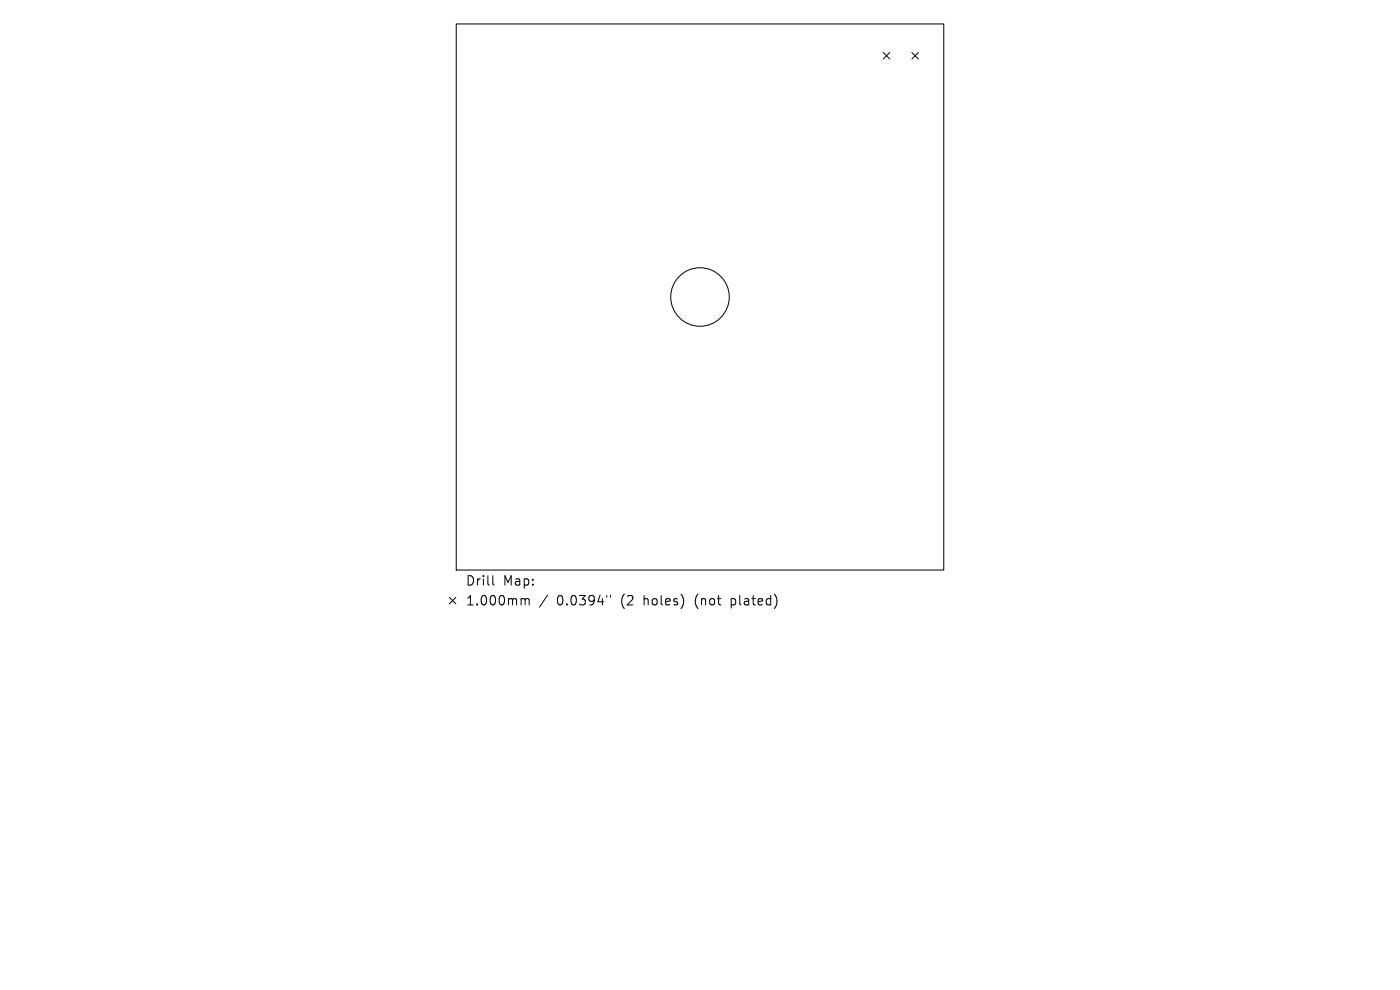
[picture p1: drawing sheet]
<svg xmlns="http://www.w3.org/2000/svg" width="297mm" height="210mm" viewBox="0 0 297 210" stroke-linecap="round" stroke-linejoin="round" font-family="sans-serif">
<defs><g id="words">
<g font-size="2.8">
<text x="98.7" y="124.5">Drill</text>
<text x="106.7" y="124.5">Map:</text>
<text x="98.7" y="128.7">1.000mm</text>
<text x="118.2" y="128.7">0.0394&quot;</text>
<text x="131.9" y="128.7">(2</text>
<text x="136.8" y="128.7">holes)</text>
<text x="147.9" y="128.7">(not</text>
<text x="155.7" y="128.7">plated)</text>
</g>
</g></defs>
<g fill="none" stroke="#000" stroke-width=".21">
<path d="M96.8 5.1h103.4v115.8h-103.4zM187.4 11.1l1.4 1.4M188.8 11.1l-1.4 1.4M193.5 11.1l1.3 1.4M194.8 11.1l-1.3 1.4M95.3 126.7l1.4 1.4M96.7 126.7l-1.4 1.4M104.6 122.1v1.7l.2 .3M110.8 127l.5 .1 .1 .2M111.4 127.3l.3-.3 .5 .1 .1 1.2M111.4 127.3v1M116.2 126.2l-1.7 2.6"/>
<path d="M128.7 126.3v.4M129.5 126.3v.4"/>
<circle cx="148.5" cy="63" r="6.2"/>
</g>
<use href="#words"/>
</svg>
